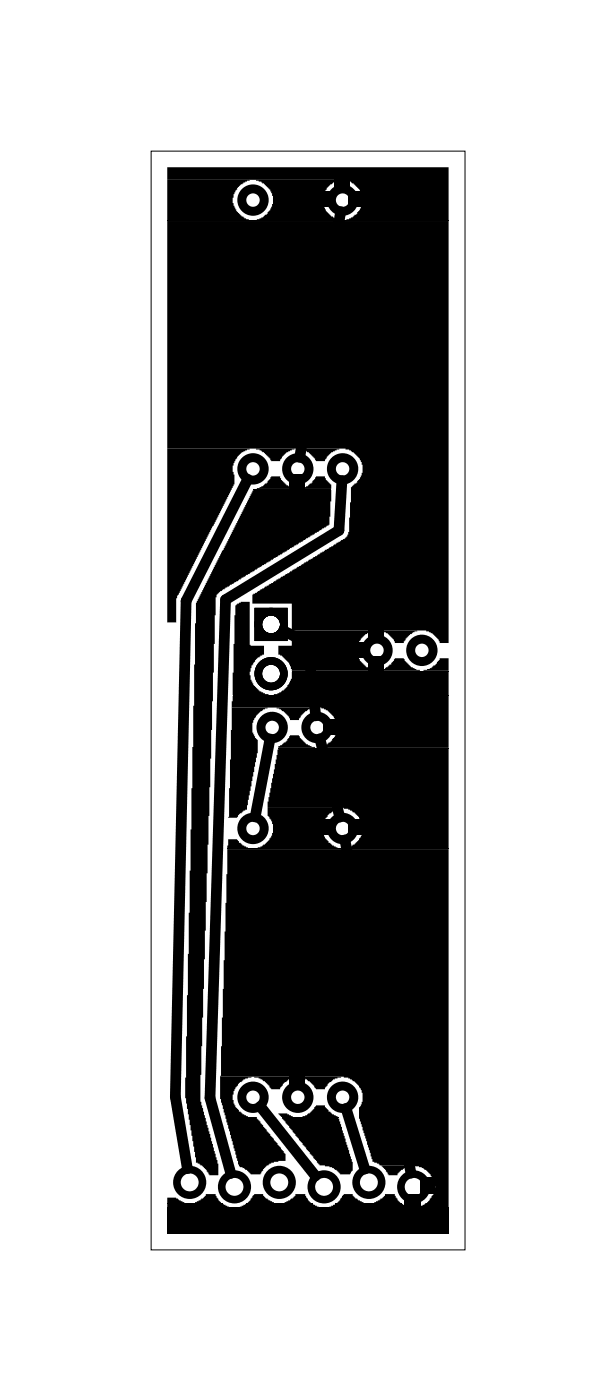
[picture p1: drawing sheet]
<svg xmlns="http://www.w3.org/2000/svg" width="35mm" height="79mm" viewBox="0 0 35 79" stroke-linecap="round" stroke-linejoin="round" font-family="sans-serif">
<path d="M8.6 8.6h17.8v62.3h-17.8zM9.5 12.5h15.9M13.2 39.4h12.2M14.4 27.7h4.4M16.5 38.1h8.9M12.9 48.1h12.5M15.8 42.4h9.6M9.5 68.2h3.1M9.5 68.5h15.9M14 68.2h3.7M16 63.4h3.2M19 68.2h3.8" fill="none" stroke="#000" stroke-width=".06"/>
<g fill="#000">
<path d="M9.5 9.5h15.9v3h-5.8l.4-.2 .4-.4 .2-.3v-.5l-.2-.3-.4-.4-.4-.2h-10.1zM9.5 10.2h4.7l-.4 .1-.4 .4-.2 .5v.3l.2 .5 .3 .3 .4 .2h-4.6zM9.5 12.5h15.9v24h-.5v-.2l-.4-.4-.3-.2h-7.7v-1.5h-2.2l.1-.5 .2-.1 .2-.2 .7-.3 .2-.2 .7-.4 .2-.2 .5-.2 .2-.2 .7-.4 .2-.2 .4-.2 1.1-.7 .1-.2 .1-2.6 .5-.4 .2-.4v-.5l-.2-.3-.4-.4-.4-.2h-10.1zM14.5 10.2h4.7l-.6 .3-.3 .7v.3l.2 .5 .3 .3 .4 .2h-4.6l.3-.2 .4-.4 .2-.3v-.5l-.2-.3-.3-.4zM18.2 10.9h.8v.8h-.8zM18.9 10.1h.9v.8h-.9zM19.7 10.9h.9v.8h-.9zM9.5 25.4h4.7l-.5 .2-.5 .6v.6l.1 .1v.6l-3.2 6.2-.1 .1v1.5h-.5zM13.2 39.5h12.2v2.9h-7.3l.7-.4 .3-.6-.1-.6-.4-.5-.4-.2h-5.1zM13.4 34.3l.2-.2h.6v2.5h.8v.5l-.4 .2-.3 .4-.1 .4v.4l.2 .3 .3 .4 .5 .2h-2l.1-4.5zM14.4 27.8h4.4l-.1 1.5-.1 .5-3.1 1.8-.7 .5-.2 .1-.7 .5h-.2l-.5 .4-.4 .2-.4 .3-.2 .3-.8 27v1.6l1 3.5v.6h-.5l-.4-.5-.4-.2-.6-3.6 .6-28.1zM14.5 25.4l2.2 .1-.5 .1-.2 .3-.1 .2h-.5l-.4-.5z"/>
<path d="M14.6 27.7h.1l.4-.3 .3-.4h.5v.2l.3 .3 .4 .2zM16.4 26.9h.9v.8h-.9zM16.5 35.7h4.6l-.4 .2-.3 .5-.1 .2v.6l.1 .3 .4 .3 .5 .2h-4.8l-.1-.4-.4-.4-.2-.1v-.5h.7zM16.5 38.1h8.9v1.3h-9.9l.4-.1 .4-.4 .2-.4zM17.1 25.4l2.1 .1-.4 .1-.3 .3-.1 .2h-.5l-.4-.5zM17.1 27.7h.2l.4-.3 .2-.4h.5l.1 .2 .3 .3v.2zM20.2 36.4h.7v.9h-.7zM20.9 35.6h.9v.9h-.9zM20.9 37.2h.9v.8h-.9zM21.6 35.7l2.1 .1-.5 .1-.2 .3-.1 .3h-.5l-.1-.2-.3-.4zM21.5 38l.5-.2 .1-.1h.1l.2-.4h.5l.4 .5 .5 .2zM24 38l.5-.1 .3-.3 .1-.3h.5v.7z"/>
<path d="M12.9 48.1h12.5v20.4h-1.6l.6-.4 .2-.3 .1-.5-.2-.6-.5-.5-.5-.1h-2v-.1l-.4-.1-.7-2.5v-.6l.2-.3v-.5l-.2-.4-.5-.4-.4-.2h-7zM12.9 47.6h.5l.1 .2 .6 .3h-1.2zM13.1 40.1h2.1l-.4 .2-.3 .3-.2 .4v.5l.2 .3 .1 .1v.8l-.6 3.2-.4 .2-.2 .3h-.5zM15.2 45.8h4.1l-.6 .3-.3 .3-.1 .4v.3l.1 .4 .2 .2v.1l.5 .3h-4.5l.6-.4 .3-.5v-.5l-.3-.4zM15.7 40.1l2 .1-.4 .1-.2 .3-.1 .2h-.6v-.2l-.3-.3zM15.8 42.5h9.6v5.6h-5.7l.6-.4 .3-.5-.1-.6-.6-.6-.4-.2h-4.3v-.4zM15.8 42.3l.4-.2 .2-.4h.6l.4 .5 .5 .2h-2.1zM18.2 46.5h.8v.9h-.8zM18.3 40.8h.8v.9h-.8zM19.7 46.5h.9v.9h-.9zM9.5 67.9h.5l.4 .3h-.9zM9.5 68.3h3.2l.3 .2h-3.5z"/>
<path d="M9.5 68.5h15.9v1.4h-15.9zM11.1 68.2l.4-.2 .2-.3h.5l.1 .2 .2 .3zM12.5 61h1.8l-.5 .2-.5 .5-.1 .4v.5l.5 .6 .4 .1h.5l.3 .6 1.3 1.5v.4h-.4l-.5 .2-.4 .3-.1 .3h-.6l-.2-.3-.5-.2-1-3.8zM13.6 68.4l.3-.1h3.9l.3 .2zM14.4 61l2.4 .1-.5 .1-.3 .3-.1 .3h-.5l-.4-.5zM14.4 67.7h.5l.2 .3 .4 .2h-1.4zM15.8 63.1h.5l.3 .2h-.7zM16 63.4h3.2l.8 2.5v.5l-.1 .1-.6 .1-.5-.4-.7-.1zM16.4 60.9h.9v.9h-.9zM16.1 68.2l.5-.2 .1-.3h.6l.1 .2 .2 .3zM17 61l2.3 .1-.4 .1-.3 .3-.2 .3h-.5l-.3-.5zM17.2 63.3l.4-.2 .3-.4h.5l.2 .3 .5 .3z"/>
<path d="M18.7 68.4l.3-.1h3.8l.3 .2zM19.5 67.7h.5l.2 .3 .4 .2h-1.5zM21.6 66.1h1.8l-.5 .1-.4 .3v.1h-.5zM21.2 68.2l.5-.2 .1-.3h.6v.2l.3 .3zM22.9 67.7h1v.8h-1zM23.9 66.8h.8v.9h-.8z"/>
<path d="M14.4 34.5v1.8h1.9v-1.8zM14.9 35.4a.51 .51 0 0 1 1 0 .51 .51 0 0 1-1 0z"/>
<path d="M14.4 34.5v1.8h1.9v-1.8zM14.9 35.4a.51 .51 0 0 1 1 0 .51 .51 0 0 1-1 0z"/>
<path d="M14.4 34.5v1.8h1.9v-1.8zM14.9 35.4a.51 .51 0 0 1 1 0 .51 .51 0 0 1-1 0z"/>
</g>
<g fill="#000">
<circle cx="21.9" cy="10.9" r=".95"/>
<circle cx="15" cy="29.9" r=".95"/>
</g>
<g fill="none" stroke="#000" stroke-width=".51">
<circle cx="14.3" cy="11.3" r=".64"/>
<circle cx="19.4" cy="11.3" r=".64"/>
<circle cx="14.3" cy="26.6" r=".64"/>
<circle cx="16.9" cy="26.6" r=".64"/>
<circle cx="19.4" cy="26.6" r=".64"/>
<circle cx="21.4" cy="36.9" r=".64"/>
<circle cx="23.9" cy="36.9" r=".64"/>
<circle cx="14.3" cy="47" r=".64"/>
<circle cx="15.4" cy="41.2" r=".64"/>
<circle cx="18" cy="41.2" r=".64"/>
<circle cx="19.4" cy="47" r=".64"/>
<circle cx="14.3" cy="62.2" r=".64"/>
<circle cx="16.9" cy="62.2" r=".64"/>
<circle cx="19.4" cy="62.2" r=".64"/>
</g>
<g fill="none" stroke="#000" stroke-width=".43">
<circle cx="15.4" cy="35.4" r=".72"/>
<circle cx="15.4" cy="38.2" r=".72"/>
<circle cx="10.8" cy="67" r=".72"/>
<circle cx="13.3" cy="67.3" r=".72"/>
<circle cx="15.8" cy="67" r=".72"/>
<circle cx="18.4" cy="67.3" r=".72"/>
<circle cx="20.9" cy="67" r=".72"/>
<circle cx="23.5" cy="67.3" r=".72"/>
</g>
<path d="M19.3 12l-2.3 13.9M14 27.2l-3.4 6.9-.7 28.1 .7 4.1M16.1 35.8l1.3 .7 .5 4.1M19.4 27.2l-.2 2.9-6.4 3.9-.9 28.3 1.2 4.2M15.3 41.9l-.8 4.4M18.1 41.9l1.2 4.4M19.6 47.6l3.7 18.9M14.8 62.7l3.1 4M19.6 62.8l1.1 3.5" fill="none" stroke="#000" stroke-width=".61"/>
</svg>
